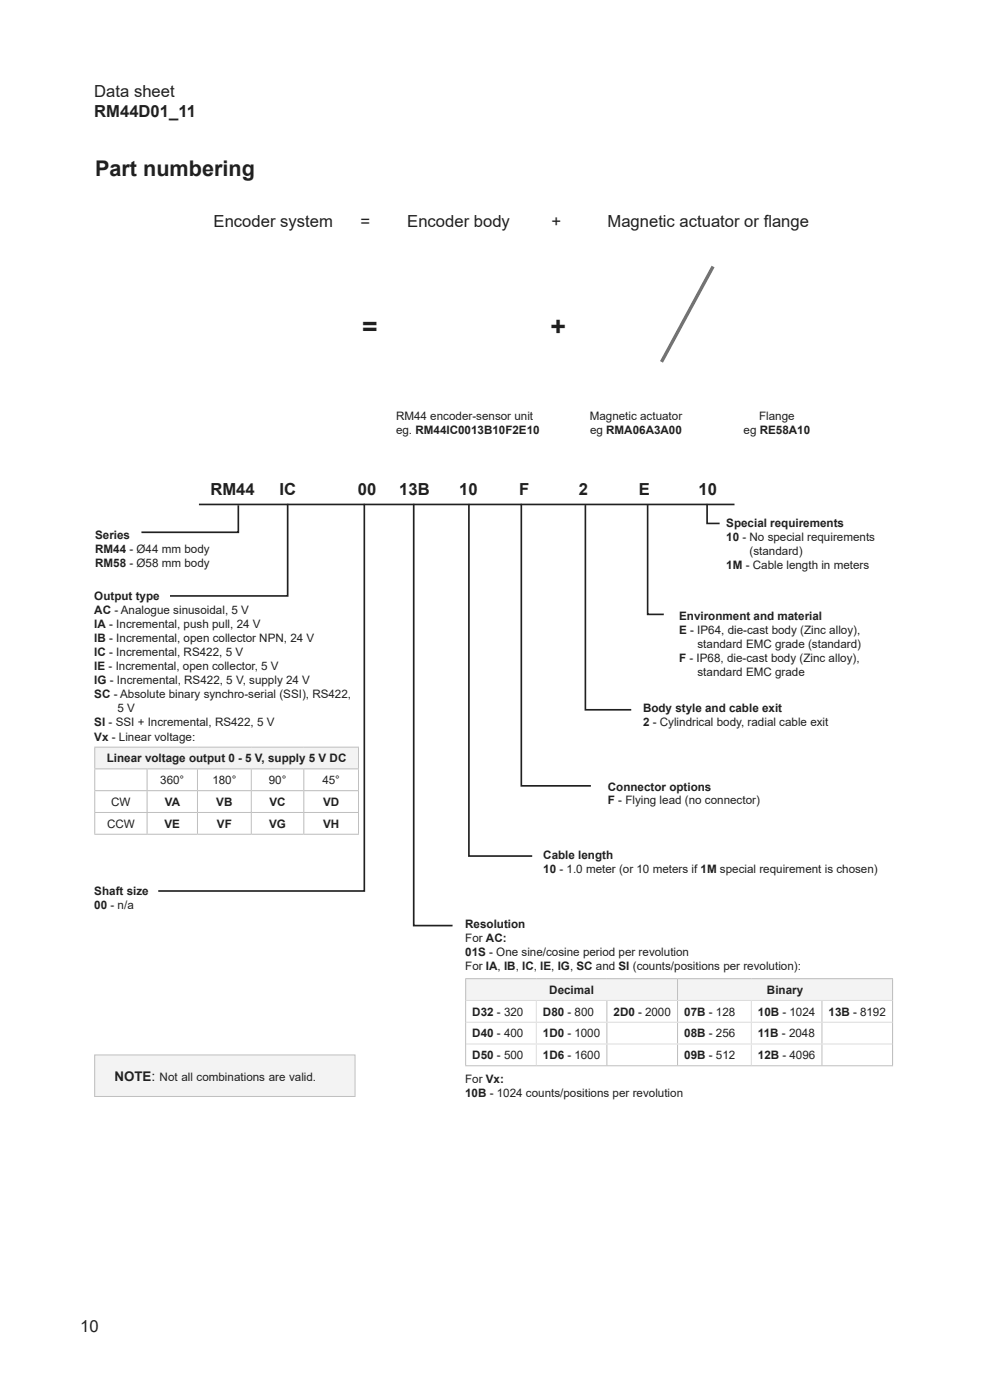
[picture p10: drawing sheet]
<svg xmlns="http://www.w3.org/2000/svg" width="210mm" height="297mm" viewBox="0 0 210 297" stroke-linecap="round" stroke-linejoin="round" font-family="sans-serif">
<defs><g id="words">
<g font-size="5.6" fill="#231f20">
<text x="76.8" y="71.2">=</text>
<text x="116.8" y="71.2">+</text>
</g>
<text font-size="4.6" fill="#231f20" x="20.2" y="37.3">Part numbering</text>
<g font-size="3.5" fill="#231f20">
<text x="20" y="20.6">Data sheet</text>
<text x="20" y="24.8">RM44D01_11</text>
<text x="45.3" y="48.2">Encoder system</text>
<text x="76.5" y="48.2">=</text>
<text x="86.4" y="48.2">Encoder body</text>
<text x="117" y="48.2">+</text>
<text x="128.9" y="48.2">Magnetic actuator or f</text>
<text x="162" y="48.2">lange</text>
<text x="44.6" y="105.1">RM44</text>
<text x="59.3" y="105.1">IC</text>
<text x="75.9" y="105.1">00</text>
<text x="84.7" y="105.1">13B</text>
<text x="97.4" y="105.1">10</text>
<text x="110.1" y="105.1">F</text>
<text x="122.8" y="105.1">2</text>
<text x="135.5" y="105.1">E</text>
<text x="148.2" y="105.1">10</text>
<text x="17" y="282.6">10</text>
</g>
<text font-size="2.8" fill="#231f20" x="24.3" y="229.3">NOTE:</text>
<g font-size="2.5" fill="#231f20">
<text x="84" y="89.2">RM44 encoder-sensor unit</text>
<text x="125.1" y="89.1">Magnetic actuator</text>
<text x="161" y="89.2">Flange</text>
<text x="84" y="92.2">eg. RM44IC0013B10F2E10</text>
<text x="125.2" y="92.1">eg RMA06A3A00</text>
<text x="157.7" y="92.2">eg RE58A10</text>
<text x="154.1" y="111.8">Special requirements</text>
<text x="20.2" y="114.3">Series</text>
<text x="20.2" y="117.3">RM44 - Ø44 mm body</text>
<text x="154.1" y="114.8">10 - No special requirements</text>
<text x="159" y="117.7">(standard)</text>
<text x="20.2" y="120.2">RM58 - Ø58 mm body</text>
<text x="154.1" y="120.7">1M - Cable length in meters</text>
<text x="20" y="127.3">Output type</text>
<text x="20" y="130.3">AC - Analogue sinusoidal, 5 V</text>
<text x="144.1" y="131.5">Environment and material</text>
<text x="20" y="133.3">IA - Incremental, push pull, 24 V</text>
<text x="20" y="136.2">IB - Incremental, open collector NPN, 24 V</text>
<text x="144.1" y="134.4">E - IP64, die-cast body (Zinc alloy),</text>
<text x="147.9" y="137.4">standard EMC grade (standard)</text>
<text x="20" y="139.2">IC - Incremental, RS422, 5 V</text>
<text x="20" y="142.1">IE - Incremental, open collector, 5 V</text>
<text x="144.1" y="140.4">F - IP68, die-cast body (Zinc alloy),</text>
<text x="147.9" y="143.3">standard EMC grade</text>
<text x="20" y="145.1">IG - Incremental, RS422, 5 V, supply 24 V</text>
<text x="20" y="148.1">SC - Absolute binary synchro-serial (SSI), RS422,</text>
<text x="20" y="154">SI - SSI + Incremental, RS422, 5 V</text>
<text x="24.9" y="151">5 V</text>
<text x="136.4" y="151.1">Body style and cable exit</text>
<text x="136.4" y="154.1">2 - Cylindrical body, radial cable exit</text>
<text x="20" y="157.1">Vx - Linear voltage:</text>
<text x="22.7" y="161.7">Linear voltage output 0 - 5 V, supply 5 V DC</text>
<text x="34" y="166.3">360°</text>
<text x="45" y="166.3">180°</text>
<text x="57" y="166.3">90°</text>
<text x="68.4" y="166.3">45°</text>
<text x="128.9" y="167.7">Connector options</text>
<text x="23.6" y="170.9">CW</text>
<text x="35" y="170.9">VA</text>
<text x="45.9" y="170.9">VB</text>
<text x="57.2" y="170.9">VC</text>
<text x="68.5" y="170.9">VD</text>
<text x="128.9" y="170.7">F - Flying lead (no connector)</text>
<text x="22.7" y="175.6">CCW</text>
<text x="34.9" y="175.6">VE</text>
<text x="46" y="175.6">VF</text>
<text x="57.1" y="175.6">VG</text>
<text x="68.5" y="175.6">VH</text>
<text x="115.2" y="182.3">Cable length</text>
<text x="115.2" y="185.3">10 - 1.0 meter (or 10 meters if 1M special requirement is chosen)</text>
<text x="20" y="189.9">Shaft size</text>
<text x="20" y="192.9">00 - n/a</text>
<text x="98.7" y="196.9">Resolution</text>
<text x="98.7" y="199.9">For AC:</text>
<text x="98.7" y="202.8">01S - One sine/cosine period per revolution</text>
<text x="98.7" y="205.8">For IA, IB, IC, IE, IG, SC and SI (counts/positions per revolution):</text>
<text x="100.2" y="215.4">D32 - 320</text>
<text x="115.2" y="215.4">D80 - 800</text>
<text x="116.5" y="210.8">Decimal</text>
<text x="130.2" y="215.4">2D0 - 2000</text>
<text x="145.1" y="215.4">07B - 128</text>
<text x="160.8" y="215.4">10B - 1024</text>
<text x="162.7" y="210.8">Binary</text>
<text x="175.8" y="215.4">13B - 8192</text>
<text x="100.2" y="220.1">D40 - 400</text>
<text x="115.2" y="220.1">1D0 - 1000</text>
<text x="145.1" y="220.1">08B - 256</text>
<text x="160.8" y="220.1">11B - 2048</text>
<text x="100.2" y="224.7">D50 - 500</text>
<text x="115.2" y="224.7">1D6 - 1600</text>
<text x="145.1" y="224.7">09B - 512</text>
<text x="160.8" y="224.7">12B - 4096</text>
<text x="33.9" y="229.3">Not all combinations are valid.</text>
<text x="98.7" y="229.7">For Vx:</text>
<text x="98.7" y="232.7">10B - 1024 counts/positions per revolution</text>
</g>
</g></defs>
<path d="M98.8 207.6h44.9v4.6h-44.9zM143.7 207.6h45.6v4.6h-45.6z" fill="#f2f3f4"/>
<g fill="none" stroke="#bcbdc0" stroke-width=".21">
<path d="M98.7 207.6h90.7M98.8 207.7v18.3M128.7 212.3v4.5M128.7 216.9v4.5M143.7 207.7v4.5M143.7 212.3v4.5M143.7 216.9v4.5M174.4 212.3v4.5M174.4 216.9v4.5M189.3 207.7v18.3M98.7 226.1h90.7M128.7 221.6v4.4"/>
<path d="M143.7 221.6v4.4M174.4 221.6v4.4"/>
</g>
<path d="M98.9 212.2h90.4M98.9 216.9h90.4M113.8 212.3v4.5M113.8 216.9v4.5M159.4 212.3v4.5M159.4 216.9v4.5M98.9 221.5h90.4M113.8 221.6v4.4M159.4 221.6v4.4" fill="none" stroke="#dcdddf" stroke-width=".21"/>
<path d="M42.2 107h113.6M61 106.9v19.5h-24.9M77.3 106.9v82.1h-43.7M87.8 106.9v89.5h8.2M99.5 106.9v74.7h13.4M110.6 106.9v59.8h14.7M124.2 107.2v43.4h9.7M137.4 107.2v23.1h3.4M150 106.9v4.1h2.6" fill="none" stroke="#231f20" stroke-width=".35"/>
<path d="M20.1 223.8h55.2v8.8h-55.2z" fill="#f2f3f4"/>
<path d="M20.1 223.8h55.2v8.8h-55.2z" fill="none" stroke="#bcbdc0" stroke-width=".21"/>
<path d="M20.1 158.5h55.9v4.6h-55.9z" fill="#f2f3f4"/>
<g fill="none" stroke="#bcbdc0" stroke-width=".21">
<path d="M20 158.5h56.1M20.1 158.6v4.4M76 158.6v4.4M20 163.1h56.1M20 167.7h56.1M20 172.4h56.1M20 177h56.1M20.1 163.2v4.5M20.1 167.8v4.5M20.1 172.4v4.5M31.2 163.2v4.5M31.2 167.8v4.5"/>
<path d="M31.2 172.4v4.5M41.9 163.2v4.5M41.9 167.8v4.5M41.9 172.4v4.5M53.3 163.2v4.5M53.3 167.8v4.5M53.3 172.4v4.5M64.4 163.2v4.5M64.4 167.8v4.5M64.4 172.4v4.5M76 163.2v4.5M76 167.8v4.5"/>
<path d="M76 172.4v4.5"/>
</g>
<path d="M50.6 107.2v5.7h-20.6" fill="none" stroke="#231f20" stroke-width=".35"/>
<path d="M151.3 56.5l-11 20.3" fill="none" stroke="#6c6d70" stroke-width=".71" stroke-linecap="butt"/>
<use href="#words"/>
</svg>
